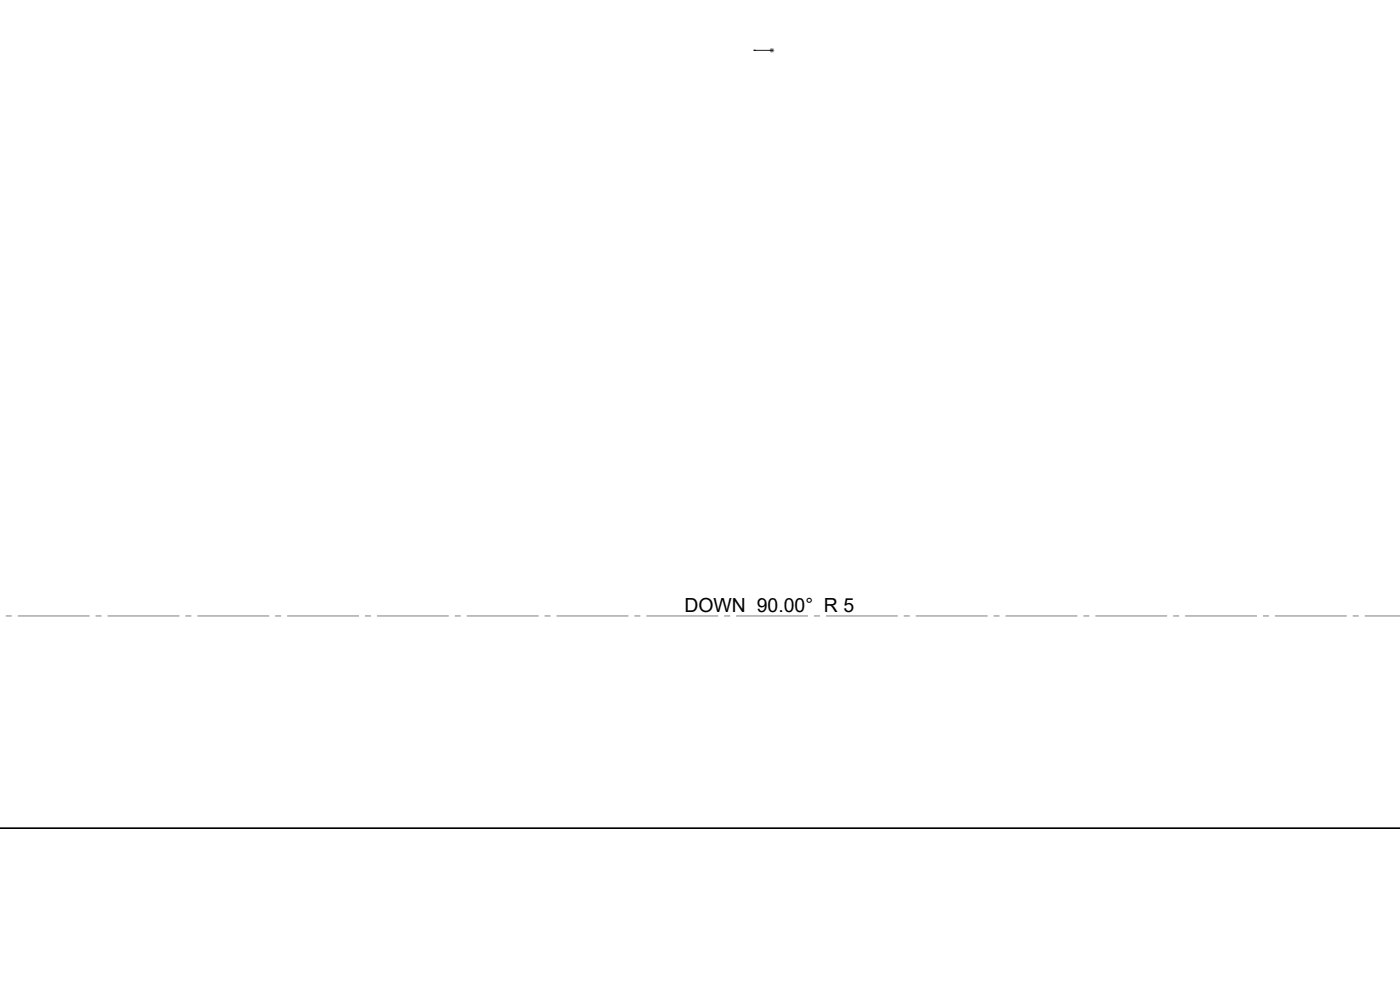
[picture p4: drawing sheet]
<svg xmlns="http://www.w3.org/2000/svg" width="297mm" height="210mm" viewBox="0 0 297 210" stroke-linecap="round" stroke-linejoin="round" font-family="sans-serif">
<defs><g id="words">
<text font-size="4.1" x="145.2" y="129.7">DOWN 90.00° R 5</text>
</g></defs>
<path d="M-.1 175.7h297.2" fill="none" stroke="#000" stroke-width=".35"/>
<path d="M159.9 10.7h.4h-.4M159.9 10.7h3.9M163.7 10.7h.2zM163.8 10.7h.1" fill="none" stroke="#00f" stroke-width=".21"/>
<path d="M163.3 10.7h1M163.4 10.3l.7 .7M163.8 10.2v1M164.1 10.3l-.7 .7" fill="none" stroke="#808080" stroke-width=".21"/>
<path d="M297.1 130.7h-297.1" fill="none" stroke="#808080" stroke-width=".21" stroke-dasharray="15.2 1.3 1.3 1.3" stroke-dashoffset=".4" stroke-linecap="butt"/>
<path d="M159.9 10.7h.4zM163.7 10.7h.2z" fill="#00f"/>
<use href="#words"/>
</svg>
